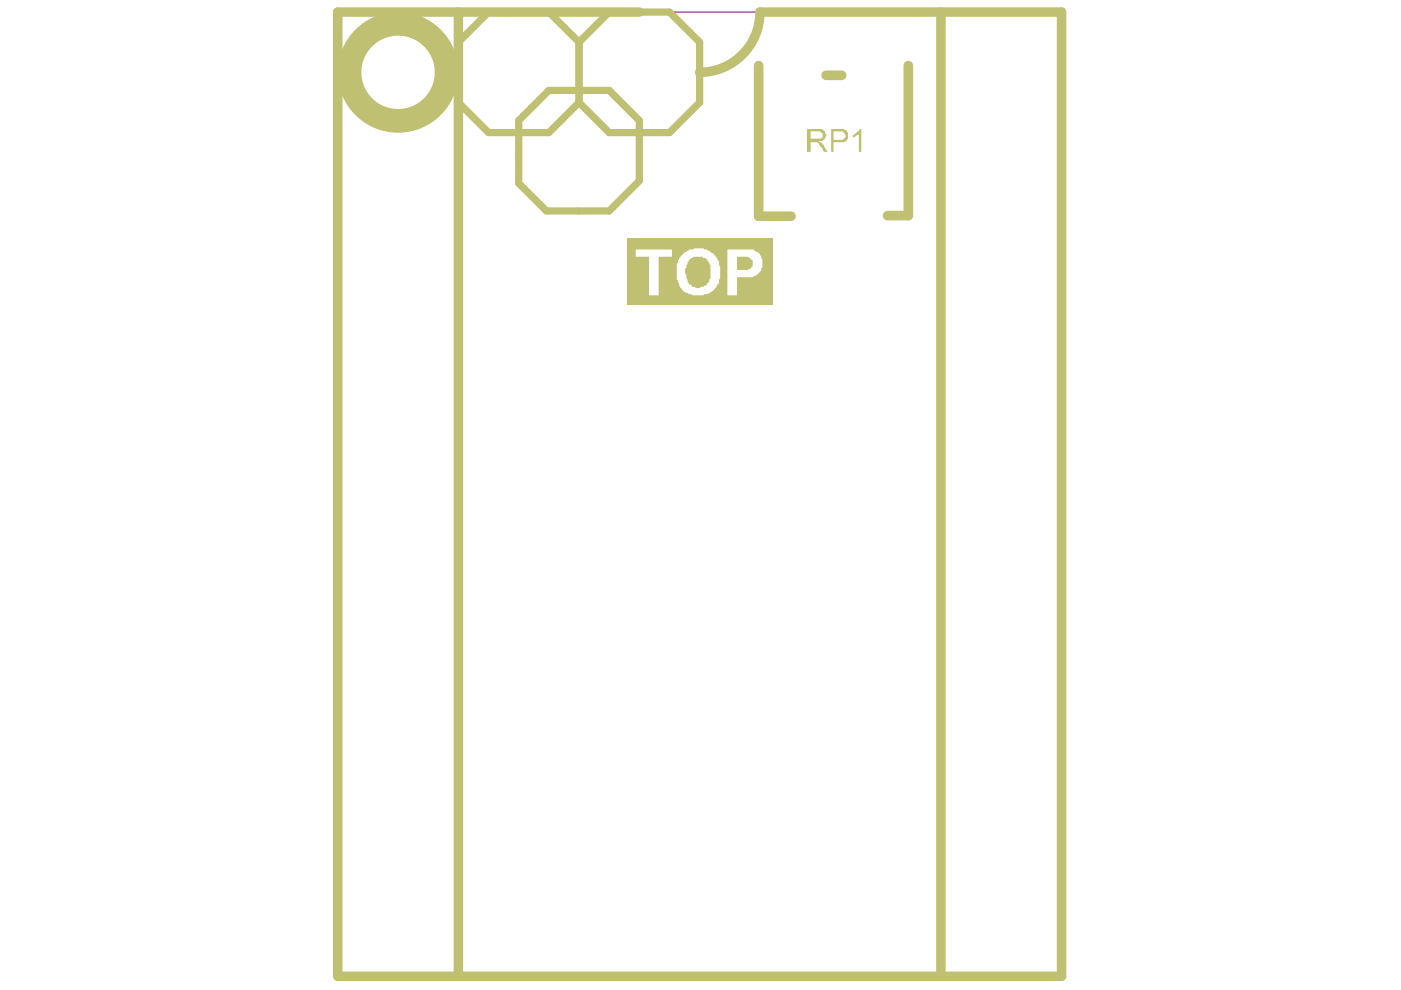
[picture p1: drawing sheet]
<svg xmlns="http://www.w3.org/2000/svg" width="297mm" height="210mm" viewBox="0 0 297 210" stroke-linecap="round" stroke-linejoin="round" font-family="sans-serif">
<path d="M71.6 2.6h153.5v204.4h-153.5z" fill="none" stroke="#800080" stroke-width=".21"/>
<path d="M97.2 2.6v204.4M135.6 2.6h-64v204.4h153.5v-204.4h-64M160.8 13.9v31.9h6.9M175.1 16h3.4M192.6 13.9v31.8h-4.4M199.5 2.6v204.4" fill="none" stroke="#c0c073" stroke-width="2"/>
<path d="M122.8 8.9l6.4-6.3h12.7l6.4 6.3v12.8l-6.4 6.4h-12.7l-6.4-6.4M122.8 8.9l-6.4-6.3h-12.8l-6.4 6.3v12.8l6.4 6.4h12.8l6.4-6.4M122.8 8.9v12.8M110 25.6l6.4-6.4h12.8l6.4 6.4v12.7l-6.4 6.4h-13.3l-5.9-5.9z" fill="none" stroke="#c0c073" stroke-width="1.5"/>
<g fill="#c0c073">
<path d="M180.8 28.6h.3v-.2h.2l.5-.5h.3v-.3l.3-.3h.2v4.9h-.5v-3.8v.2h-.5v.3h-.3l-.2 .2h-.3z"/>
<path d="M171.1 27.3h3.3v.3h.3v.3h.2v.5h.3v.5l-.3 .2v.3l-.2 .2h-.3v.3h-.7v.3h.5v.2h.2v.3h.3v.2l.7 1.3h-.7l-.5-1h-.3l-.2-.8h-.3v-.2h-1.5v2h-.8zM171.9 27.9v1.5h2.3v-.3h.2v-.7l-.2-.3h-.3v-.2z"/>
<path d="M176.2 27.3h2.8v.3h.5l.3 .8a1.29 1.29 0 0 1-1 1.8h-2.1v2h-.5zM176.7 27.9v1.7h2.1v-.2h.2v-.3h.3v-.5l-.3-.2v-.3h-.2v-.2z"/>
</g>
<path d="M132.9 50.5h30.9v14.1h-30.9z" fill-rule="evenodd" fill="#c0c073"/>
<g fill="#fff">
<path d="M134.8 52.9h7.7v1.5h-2.9v8.2h-2v-8.2h-2.8z"/>
<path d="M144 54.7h.2v-.3l1.1-1 .7-.2v-.3h.8l.5-.3h1.8l.3 .3h.5l.2 .3h.3l.5 .5h.3l.2 .2v.3h.3v.2h.2v.3l.5 .8v.7a2.02 2.02 0 0 1 .3 1.8v1l-.3 .3a.97 .97 0 0 1-.5 1.3v.2l-.5 .5v.3l-.8 .2v.3h-.2l-.3 .3h-.7l-.3 .2h-2.3l-.3-.2h-.5l-.2-.3a1.33 1.33 0 0 1-1.3-1h-.3v-.3l-.2-.2v-.5a2.91 2.91 0 0 1-.5-2.6v-1.5l.2-.3v-.5l.3-.3zM145.8 55.5l-.3 1.2-.2 .3v1l.2 .3v.7l.3 .3v.5l.2 .3v.2h.5v.3l.3 .2h.5l.3 .3h.7l.3-.3h.5l.3-.2h.2l.3-.3v-.2h.2v-.3h.3v-.5l.2-.3v-2.8l-.2-.2-.3-.8h-.2v-.3h-.3v-.2l-1.3-.3a2.36 2.36 0 0 0-2.3 .8v.3z"/>
<path d="M154.2 52.9h5.6v.3h.3l.3 .2a.9 .9 0 0 1 .7 .8h.3v.5l.2 .2v1.8l-.2 .3v.5h-.3v.3h-.2v.2h-.3v.3h-.2a2.64 2.64 0 0 1-2.3 .5h-1.8v3.8h-2.1zM156.3 54.4v2.8h1a2.36 2.36 0 0 0 2-.5v-.2h.3v-1.3h-.3v-.3h-.2v-.2h-.3l-.2-.3z"/>
</g>
<path d="M161.1 2.6a12.8 12.8 0 0 1-12.8 12.7" fill="none" stroke="#c0c073" stroke-width="2"/>
<circle cx="84.4" cy="15.3" r="10.3" fill="none" stroke="#c0c073" stroke-width="5"/>
</svg>
